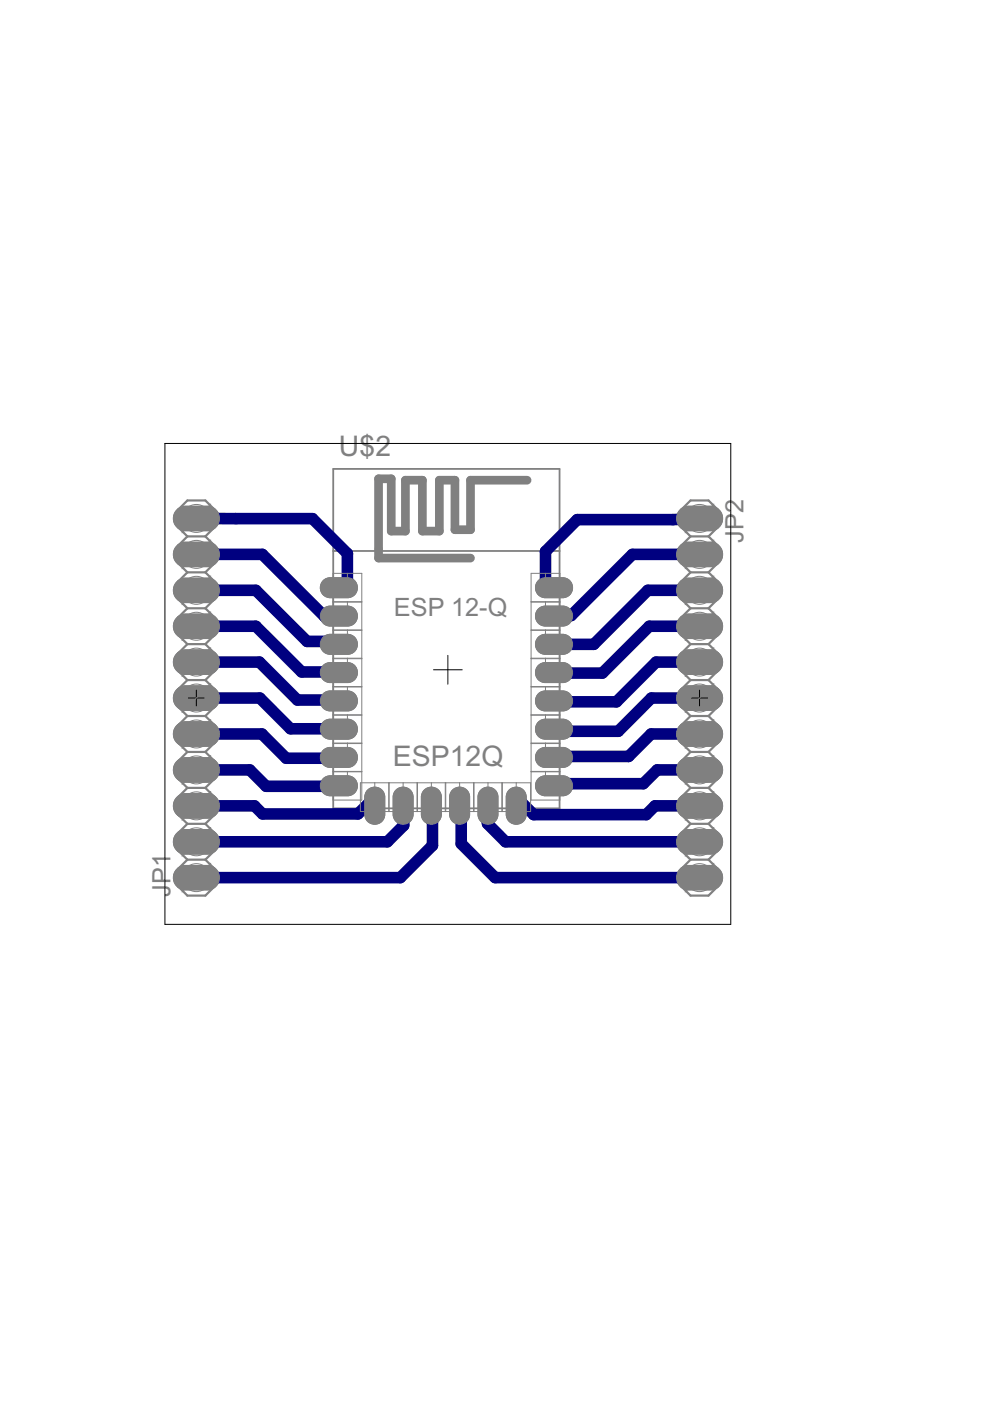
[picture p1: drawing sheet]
<svg xmlns="http://www.w3.org/2000/svg" width="210mm" height="297mm" viewBox="0 0 210 297" stroke-linecap="round" stroke-linejoin="round" font-family="sans-serif">
<defs><g id="words">
<g font-size="6.7" fill="#808080">
<text x="71.9" y="96.7">U$2</text>
<text x="83.3" y="162.5">ESP12Q</text>
</g>
<g font-size="6" fill="#808080">
<text x="157.6" y="115.1" transform="rotate(-90 157.6 115.1)">JP2</text>
<text x="83.5" y="130.6">ESP 12-Q</text>
<text x="36.1" y="190.1" transform="rotate(-90 36.1 190.1)">JP1</text>
</g>
</g></defs>
<path d="M70.7 99.4h47.9v72h-47.9zM70.7 116.8h47.9" fill="none" stroke="#808080" stroke-width=".38"/>
<g fill="#808080" stroke="#808080" stroke-width=".21">
<path d="M114 165.2a2.14 2.14 0 0 1 1.4-.7h4.1a2.13 2.13 0 0 1 1.9 2.1 2.13 2.13 0 0 1-1.9 2.1h-4.1a2.13 2.13 0 0 1-1.4-3.5z"/>
<path d="M114 159.2a2.14 2.14 0 0 1 1.4-.7h4.1a2.13 2.13 0 0 1 1.9 2.1 2.13 2.13 0 0 1-1.9 2.1h-4.1a2.13 2.13 0 0 1-1.4-3.5z"/>
<path d="M114 153.2a2.14 2.14 0 0 1 1.4-.7h4.1a2.13 2.13 0 0 1 1.9 2.1 2.13 2.13 0 0 1-1.9 2.1h-4.1a2.13 2.13 0 0 1-1.4-3.5z"/>
<path d="M114 147.3a2.14 2.14 0 0 1 1.4-.8h4.1a2.13 2.13 0 0 1 1.9 2.1 2.13 2.13 0 0 1-1.9 2.1h-4.1a2.13 2.13 0 0 1-1.4-3.4z"/>
<path d="M114 141.2a2.14 2.14 0 0 1 1.4-.7h4.1a2.13 2.13 0 0 1 1.9 2.1 2.13 2.13 0 0 1-1.9 2.1h-4.1a2.13 2.13 0 0 1-1.4-3.5z"/>
<path d="M114 135.3a2.14 2.14 0 0 1 1.4-.8h4.1a2.13 2.13 0 0 1 1.9 2.1 2.13 2.13 0 0 1-1.9 2.1h-4.1a2.13 2.13 0 0 1-1.4-3.4z"/>
<path d="M114 129.3a2.14 2.14 0 0 1 1.4-.8h4.1a2.13 2.13 0 0 1 1.9 2.1 2.13 2.13 0 0 1-1.9 2.1h-4.1a2.13 2.13 0 0 1-1.4-3.4z"/>
<path d="M114 123.3a2.14 2.14 0 0 1 1.4-.8h4.1a2.13 2.13 0 0 1 1.9 2.1 2.13 2.13 0 0 1-1.9 2.1h-4.1a2.13 2.13 0 0 1-1.4-3.4z"/>
<path d="M68.4 165.2a2.14 2.14 0 0 1 1.4-.7h4.1a2.13 2.13 0 0 1 1.9 2.1 2.13 2.13 0 0 1-1.9 2.1h-4.1a2.13 2.13 0 0 1-1.4-3.5z"/>
<path d="M68.4 159.2a2.14 2.14 0 0 1 1.4-.7h4.1a2.13 2.13 0 0 1 1.9 2.1 2.13 2.13 0 0 1-1.9 2.1h-4.1a2.13 2.13 0 0 1-1.4-3.5z"/>
<path d="M68.4 153.2a2.14 2.14 0 0 1 1.4-.7h4.1a2.13 2.13 0 0 1 1.9 2.1 2.13 2.13 0 0 1-1.9 2.1h-4.1a2.13 2.13 0 0 1-1.4-3.5z"/>
<path d="M68.4 147.3a2.14 2.14 0 0 1 1.4-.8h4.1a2.13 2.13 0 0 1 1.9 2.1 2.13 2.13 0 0 1-1.9 2.1h-4.1a2.13 2.13 0 0 1-1.4-3.4z"/>
<path d="M68.4 141.2a2.14 2.14 0 0 1 1.4-.7h4.1a2.13 2.13 0 0 1 1.9 2.1 2.13 2.13 0 0 1-1.9 2.1h-4.1a2.13 2.13 0 0 1-1.4-3.5z"/>
<path d="M68.4 135.3a2.14 2.14 0 0 1 1.4-.8h4.1a2.13 2.13 0 0 1 1.9 2.1 2.13 2.13 0 0 1-1.9 2.1h-4.1a2.13 2.13 0 0 1-1.4-3.4z"/>
<path d="M68.4 129.3a2.14 2.14 0 0 1 1.4-.8h4.1a2.13 2.13 0 0 1 1.9 2.1 2.13 2.13 0 0 1-1.9 2.1h-4.1a2.13 2.13 0 0 1-1.4-3.4z"/>
<path d="M68.4 123.3a2.14 2.14 0 0 1 1.4-.8h4.1a2.13 2.13 0 0 1 1.9 2.1 2.13 2.13 0 0 1-1.9 2.1h-4.1a2.13 2.13 0 0 1-1.4-3.4z"/>
<path d="M107.8 167.7a2.14 2.14 0 0 1 2.3-.7 2.14 2.14 0 0 1 1.5 1.8v4a2.13 2.13 0 0 1-2.1 2 2.13 2.13 0 0 1-2.2-2v-4z"/>
<path d="M101.8 167.7a2.14 2.14 0 0 1 2.3-.7 2.14 2.14 0 0 1 1.5 1.8v4a2.13 2.13 0 0 1-2.1 2 2.13 2.13 0 0 1-2.2-2v-4z"/>
<path d="M96.1 167.4a2.14 2.14 0 0 1 3.5 1.4v4a2.13 2.13 0 0 1-2.1 2 2.13 2.13 0 0 1-2.2-2v-4a2.14 2.14 0 0 1 .8-1.4z"/>
<path d="M89.8 167.7a2.14 2.14 0 0 1 2.3-.7 2.14 2.14 0 0 1 1.5 1.8v4a2.13 2.13 0 0 1-2.1 2 2.13 2.13 0 0 1-2.2-2v-4z"/>
<path d="M83.8 167.7a2.14 2.14 0 0 1 2.3-.7 2.14 2.14 0 0 1 1.5 1.8v4a2.13 2.13 0 0 1-2.1 2 2.13 2.13 0 0 1-2.1-2v-4z"/>
<path d="M77.8 167.7a2.14 2.14 0 0 1 2.3-.7 2.14 2.14 0 0 1 1.5 1.8v4a2.13 2.13 0 0 1-2.1 2 2.13 2.13 0 0 1-2.2-2v-4z"/>
<path d="M37.4 184.4l1-.7 .8-.2h4.9a2.6 2.6 0 0 1 2.4 2.6 2.6 2.6 0 0 1-2.4 2.6h-4.9a2.6 2.6 0 0 1-2.2-1.6 2.6 2.6 0 0 1 .4-2.7z"/>
<path d="M37.4 176.8l1-.7 .8-.2h4.9a2.6 2.6 0 0 1 2.4 2.6 2.6 2.6 0 0 1-2.4 2.6h-4.9a2.6 2.6 0 0 1-2.2-1.6 2.6 2.6 0 0 1 .4-2.7z"/>
<path d="M37.4 169.2l1-.7 .8-.2h4.9a2.6 2.6 0 0 1 2.4 2.6 2.6 2.6 0 0 1-2.4 2.6h-4.9a2.6 2.6 0 0 1-2.2-1.6 2.6 2.6 0 0 1 .4-2.7z"/>
<path d="M37.4 161.6l1-.8 .8-.1h4.9a2.6 2.6 0 0 1 2.4 2.5 2.6 2.6 0 0 1-2.4 2.6h-4.9a2.6 2.6 0 0 1-2.2-1.6 2.6 2.6 0 0 1 .4-2.6z"/>
<path d="M37.4 153.9l1-.7 .8-.2h4.9a2.6 2.6 0 0 1 2.4 2.6 2.6 2.6 0 0 1-2.4 2.6h-4.9a2.6 2.6 0 0 1-2.2-1.6 2.6 2.6 0 0 1 .4-2.7z"/>
<path d="M37.7 146l.7-.4 .8-.2h4.9a2.6 2.6 0 0 1 2.4 2.6 2.6 2.6 0 0 1-2.4 2.6h-4.9a2.6 2.6 0 0 1-2.3-1.8 2.6 2.6 0 0 1 .8-2.8z"/>
<path d="M37.7 138.4l.7-.4 .8-.2h4.9a2.6 2.6 0 0 1 2.4 2.6 2.6 2.6 0 0 1-2.4 2.6h-4.9a2.6 2.6 0 0 1-2.3-1.8 2.6 2.6 0 0 1 .8-2.8z"/>
<path d="M37.7 130.8l.7-.4 .8-.2h4.9a2.6 2.6 0 0 1 2.4 2.6 2.6 2.6 0 0 1-2.4 2.6h-4.9a2.6 2.6 0 0 1-2.3-1.8 2.6 2.6 0 0 1 .8-2.8z"/>
<path d="M37.4 123.5l1-.7 .8-.2h4.9a2.6 2.6 0 0 1 2.4 2.6 2.6 2.6 0 0 1-2.4 2.6h-4.9a2.6 2.6 0 0 1-2.2-1.6 2.6 2.6 0 0 1 .4-2.7z"/>
<path d="M37.4 115.9l1-.8 .8-.1h4.9a2.6 2.6 0 0 1 2.4 2.5 2.6 2.6 0 0 1-2.4 2.6h-4.9a2.6 2.6 0 0 1-2.2-1.5 2.6 2.6 0 0 1 .4-2.7z"/>
<path d="M37.4 108.2l1-.7 .8-.2h4.9a2.6 2.6 0 0 1 2.4 2.6 2.6 2.6 0 0 1-2.4 2.6h-4.9a2.6 2.6 0 0 1-2.2-1.6 2.6 2.6 0 0 1 .4-2.7z"/>
<path d="M144.1 108.2l.9-.7 .8-.2h5a2.6 2.6 0 0 1 2.4 2.6 2.6 2.6 0 0 1-2.4 2.6h-5a2.6 2.6 0 0 1-2.2-1.6 2.6 2.6 0 0 1 .5-2.7z"/>
<path d="M144.1 115.9l.9-.8 .8-.1h5a2.6 2.6 0 0 1 2.4 2.5 2.6 2.6 0 0 1-2.4 2.6h-5a2.6 2.6 0 0 1-2.2-1.5 2.6 2.6 0 0 1 .5-2.7z"/>
<path d="M144.1 123.5l.9-.7 .8-.2h5a2.6 2.6 0 0 1 2.4 2.6 2.6 2.6 0 0 1-2.4 2.6h-5a2.6 2.6 0 0 1-2.2-1.6 2.6 2.6 0 0 1 .5-2.7z"/>
<path d="M144.1 131.1l.9-.7 .8-.2h5a2.6 2.6 0 0 1 2.4 2.6 2.6 2.6 0 0 1-2.4 2.6h-5a2.6 2.6 0 0 1-2.2-1.6 2.6 2.6 0 0 1 .5-2.7z"/>
<path d="M144.1 138.7l.9-.7 .8-.2h5a2.6 2.6 0 0 1 2.4 2.6 2.6 2.6 0 0 1-2.4 2.6h-5a2.6 2.6 0 0 1-2.2-1.6 2.6 2.6 0 0 1 .5-2.7z"/>
<path d="M144.1 146.3l.9-.7 .8-.2h5a2.6 2.6 0 0 1 2.4 2.6 2.6 2.6 0 0 1-2.4 2.6h-5a2.6 2.6 0 0 1-2.2-1.6 2.6 2.6 0 0 1 .5-2.7z"/>
<path d="M144.1 153.9l.9-.7 .8-.2h5a2.6 2.6 0 0 1 2.4 2.6 2.6 2.6 0 0 1-2.4 2.6h-5a2.6 2.6 0 0 1-2.2-1.6 2.6 2.6 0 0 1 .5-2.7z"/>
<path d="M144.1 161.6l.9-.8 .8-.1h5a2.6 2.6 0 0 1 2.4 2.5 2.6 2.6 0 0 1-2.4 2.6h-5a2.6 2.6 0 0 1-2.2-1.6 2.6 2.6 0 0 1 .5-2.6z"/>
<path d="M144.1 169.2l.9-.7 .8-.2h5a2.6 2.6 0 0 1 2.4 2.6 2.6 2.6 0 0 1-2.4 2.6h-5a2.6 2.6 0 0 1-2.2-1.6 2.6 2.6 0 0 1 .5-2.7z"/>
<path d="M144.1 176.8l.9-.7 .8-.2h5a2.6 2.6 0 0 1 2.4 2.6 2.6 2.6 0 0 1-2.4 2.6h-5a2.6 2.6 0 0 1-2.2-1.6 2.6 2.6 0 0 1 .5-2.7z"/>
<path d="M144.1 184.4l.9-.7 .8-.2h5a2.6 2.6 0 0 1 2.4 2.6 2.6 2.6 0 0 1-2.4 2.6h-5a2.6 2.6 0 0 1-2.2-1.6 2.6 2.6 0 0 1 .5-2.7z"/>
</g>
<g fill="none" stroke="#000080" stroke-width="2.5">
<path d="M41.6 117.5h14l13.2 13.2 4.9-.1M41.6 109.9l24.7 .1 7.4 7.4v7.2M148.3 117.5h-14.2l-13 13-5.4 .1M148.3 109.9l-5.6 .3h-20.3l-6.7 6.7v7.7M41.6 132.8h12.7l9.7 9.7h9.5l.2 .1M41.6 125.2h12.7l10.8 10.8h8l.6 .6M148.3 132.8h-10.6l-10 9.9-12-.1M148.3 125.2h-10.9l-11.5 11.4h-10.2M41.6 155.6h13.9l5.2 5.2h12.8l.2-.2M41.6 148h13.5l6.5 6.5 12.1 .1M41.6 140.4h13.4l8.1 8h10.4l.2 .2M148.3 155.6h-10.3l-4.7 4.8h-17.4l-.2 .2"/>
<path d="M148.3 148h-10.2l-7 7h-15l-.4-.4M148.3 140.4h-9.2l-8.4 8.4h-14.9l-.1-.2M41.6 163.2h11.4l3.4 3.5 17.3-.1M79.5 169l-3.6 3.6h-20.2l-1.7-1.7h-12.4M85.5 169l.1 .1v5.9l-3.5 3.5h-40.5M91.5 169l.2 .2v10.1l-6.8 6.8h-43.3M97.5 169l.3 .3v9.6l7.2 7.2h43.3M103.5 169l-.1 5.6 3.8 3.9h41.1M109.5 169l3.7 3.7h23.8l1.9-1.8h9.4M148.3 163.2h-9l-2.9 3h-17.1l-.3 .3h-3.2l-.1 .1"/>
</g>
<path d="M115.7 166.6h3.6" fill="none" stroke="#008000" stroke-width="3.6"/>
<circle cx="115.7" cy="166.6" r="1.06" fill="#fff" stroke="#000" stroke-width=".21"/>
<path d="M115.7 160.6h3.6" fill="none" stroke="#008000" stroke-width="3.6"/>
<circle cx="115.7" cy="160.6" r="1.06" fill="#fff" stroke="#000" stroke-width=".21"/>
<path d="M115.7 154.6h3.6" fill="none" stroke="#008000" stroke-width="3.6"/>
<circle cx="115.7" cy="154.6" r="1.06" fill="#fff" stroke="#000" stroke-width=".21"/>
<path d="M115.7 148.6h3.6" fill="none" stroke="#008000" stroke-width="3.6"/>
<circle cx="115.7" cy="148.6" r="1.06" fill="#fff" stroke="#000" stroke-width=".21"/>
<path d="M115.7 142.6h3.6" fill="none" stroke="#008000" stroke-width="3.6"/>
<circle cx="115.7" cy="142.6" r="1.06" fill="#fff" stroke="#000" stroke-width=".21"/>
<path d="M115.7 136.6h3.6" fill="none" stroke="#008000" stroke-width="3.6"/>
<circle cx="115.7" cy="136.6" r="1.06" fill="#fff" stroke="#000" stroke-width=".21"/>
<path d="M115.7 130.6h3.6" fill="none" stroke="#008000" stroke-width="3.6"/>
<circle cx="115.7" cy="130.6" r="1.06" fill="#fff" stroke="#000" stroke-width=".21"/>
<path d="M115.7 124.6h3.6" fill="none" stroke="#008000" stroke-width="3.6"/>
<circle cx="115.7" cy="124.6" r="1.06" fill="#fff" stroke="#000" stroke-width=".21"/>
<path d="M70 166.6h3.7" fill="none" stroke="#008000" stroke-width="3.6"/>
<circle cx="73.7" cy="166.6" r="1.06" fill="#fff" stroke="#000" stroke-width=".21"/>
<path d="M70 160.6h3.7" fill="none" stroke="#008000" stroke-width="3.6"/>
<circle cx="73.7" cy="160.6" r="1.06" fill="#fff" stroke="#000" stroke-width=".21"/>
<path d="M70 154.6h3.7" fill="none" stroke="#008000" stroke-width="3.6"/>
<circle cx="73.7" cy="154.6" r="1.06" fill="#fff" stroke="#000" stroke-width=".21"/>
<path d="M70 148.6h3.7" fill="none" stroke="#008000" stroke-width="3.6"/>
<circle cx="73.7" cy="148.6" r="1.06" fill="#fff" stroke="#000" stroke-width=".21"/>
<path d="M70 142.6h3.7" fill="none" stroke="#008000" stroke-width="3.6"/>
<circle cx="73.7" cy="142.6" r="1.06" fill="#fff" stroke="#000" stroke-width=".21"/>
<path d="M70 136.6h3.7" fill="none" stroke="#008000" stroke-width="3.6"/>
<circle cx="73.7" cy="136.6" r="1.06" fill="#fff" stroke="#000" stroke-width=".21"/>
<path d="M70 130.6h3.7" fill="none" stroke="#008000" stroke-width="3.6"/>
<circle cx="73.7" cy="130.6" r="1.06" fill="#fff" stroke="#000" stroke-width=".21"/>
<path d="M70 124.6h3.7" fill="none" stroke="#008000" stroke-width="3.6"/>
<circle cx="73.7" cy="124.6" r="1.06" fill="#fff" stroke="#000" stroke-width=".21"/>
<path d="M109.5 169v3.6" fill="none" stroke="#008000" stroke-width="3.6"/>
<circle cx="109.5" cy="169" r="1.06" fill="#fff" stroke="#000" stroke-width=".21"/>
<path d="M103.5 169v3.6" fill="none" stroke="#008000" stroke-width="3.6"/>
<circle cx="103.5" cy="169" r="1.06" fill="#fff" stroke="#000" stroke-width=".21"/>
<path d="M97.5 169v3.6" fill="none" stroke="#008000" stroke-width="3.6"/>
<circle cx="97.5" cy="169" r="1.06" fill="#fff" stroke="#000" stroke-width=".21"/>
<path d="M91.5 169v3.6" fill="none" stroke="#008000" stroke-width="3.6"/>
<circle cx="91.5" cy="169" r="1.06" fill="#fff" stroke="#000" stroke-width=".21"/>
<path d="M85.5 169v3.6" fill="none" stroke="#008000" stroke-width="3.6"/>
<circle cx="85.5" cy="169" r="1.06" fill="#fff" stroke="#000" stroke-width=".21"/>
<path d="M79.5 169v3.6" fill="none" stroke="#008000" stroke-width="3.6"/>
<circle cx="79.5" cy="169" r="1.06" fill="#fff" stroke="#000" stroke-width=".21"/>
<path d="M39.3 186.1h4.6" fill="none" stroke="#008000" stroke-width="4.6"/>
<circle cx="41.6" cy="186.1" r="1.52" fill="#fff" stroke="#000" stroke-width=".21"/>
<path d="M39.3 178.5h4.6" fill="none" stroke="#008000" stroke-width="4.6"/>
<circle cx="41.6" cy="178.5" r="1.52" fill="#fff" stroke="#000" stroke-width=".21"/>
<path d="M39.3 170.9h4.6" fill="none" stroke="#008000" stroke-width="4.6"/>
<circle cx="41.6" cy="170.9" r="1.52" fill="#fff" stroke="#000" stroke-width=".21"/>
<path d="M39.3 163.2h4.6" fill="none" stroke="#008000" stroke-width="4.6"/>
<circle cx="41.6" cy="163.2" r="1.52" fill="#fff" stroke="#000" stroke-width=".21"/>
<path d="M39.3 155.6h4.6" fill="none" stroke="#008000" stroke-width="4.6"/>
<circle cx="41.6" cy="155.6" r="1.52" fill="#fff" stroke="#000" stroke-width=".21"/>
<path d="M39.3 148h4.6" fill="none" stroke="#008000" stroke-width="4.6"/>
<circle cx="41.6" cy="148" r="1.52" fill="#fff" stroke="#000" stroke-width=".21"/>
<path d="M39.3 140.4h4.6" fill="none" stroke="#008000" stroke-width="4.6"/>
<circle cx="41.6" cy="140.4" r="1.52" fill="#fff" stroke="#000" stroke-width=".21"/>
<path d="M39.3 132.8h4.6" fill="none" stroke="#008000" stroke-width="4.6"/>
<circle cx="41.6" cy="132.8" r="1.52" fill="#fff" stroke="#000" stroke-width=".21"/>
<path d="M39.3 125.2h4.6" fill="none" stroke="#008000" stroke-width="4.6"/>
<circle cx="41.6" cy="125.2" r="1.52" fill="#fff" stroke="#000" stroke-width=".21"/>
<path d="M39.3 117.5h4.6" fill="none" stroke="#008000" stroke-width="4.6"/>
<circle cx="41.6" cy="117.5" r="1.52" fill="#fff" stroke="#000" stroke-width=".21"/>
<path d="M39.3 109.9h4.6" fill="none" stroke="#008000" stroke-width="4.6"/>
<circle cx="41.6" cy="109.9" r="1.52" fill="#fff" stroke="#000" stroke-width=".21"/>
<path d="M146 109.9h4.6" fill="none" stroke="#008000" stroke-width="4.6"/>
<circle cx="148.3" cy="109.9" r="1.52" fill="#fff" stroke="#000" stroke-width=".21"/>
<path d="M146 117.5h4.6" fill="none" stroke="#008000" stroke-width="4.6"/>
<circle cx="148.3" cy="117.5" r="1.52" fill="#fff" stroke="#000" stroke-width=".21"/>
<path d="M146 125.2h4.6" fill="none" stroke="#008000" stroke-width="4.6"/>
<circle cx="148.3" cy="125.2" r="1.52" fill="#fff" stroke="#000" stroke-width=".21"/>
<path d="M146 132.8h4.6" fill="none" stroke="#008000" stroke-width="4.6"/>
<circle cx="148.3" cy="132.8" r="1.52" fill="#fff" stroke="#000" stroke-width=".21"/>
<path d="M146 140.4h4.6" fill="none" stroke="#008000" stroke-width="4.6"/>
<circle cx="148.3" cy="140.4" r="1.52" fill="#fff" stroke="#000" stroke-width=".21"/>
<path d="M146 148h4.6" fill="none" stroke="#008000" stroke-width="4.6"/>
<circle cx="148.3" cy="148" r="1.52" fill="#fff" stroke="#000" stroke-width=".21"/>
<path d="M146 155.6h4.6" fill="none" stroke="#008000" stroke-width="4.6"/>
<circle cx="148.3" cy="155.6" r="1.52" fill="#fff" stroke="#000" stroke-width=".21"/>
<path d="M146 163.2h4.6" fill="none" stroke="#008000" stroke-width="4.6"/>
<circle cx="148.3" cy="163.2" r="1.52" fill="#fff" stroke="#000" stroke-width=".21"/>
<path d="M146 170.9h4.6" fill="none" stroke="#008000" stroke-width="4.6"/>
<circle cx="148.3" cy="170.9" r="1.52" fill="#fff" stroke="#000" stroke-width=".21"/>
<path d="M146 178.5h4.6" fill="none" stroke="#008000" stroke-width="4.6"/>
<circle cx="148.3" cy="178.5" r="1.52" fill="#fff" stroke="#000" stroke-width=".21"/>
<path d="M146 186.1h4.6" fill="none" stroke="#008000" stroke-width="4.6"/>
<circle cx="148.3" cy="186.1" r="1.52" fill="#fff" stroke="#000" stroke-width=".21"/>
<path d="M115.7 166.6h3.6" fill="none" stroke="#008000" stroke-width="3.6"/>
<circle cx="115.7" cy="166.6" r="1.06" fill="#fff" stroke="#000" stroke-width=".21"/>
<path d="M115.7 160.6h3.6" fill="none" stroke="#008000" stroke-width="3.6"/>
<circle cx="115.7" cy="160.6" r="1.06" fill="#fff" stroke="#000" stroke-width=".21"/>
<path d="M115.7 154.6h3.6" fill="none" stroke="#008000" stroke-width="3.6"/>
<circle cx="115.7" cy="154.6" r="1.06" fill="#fff" stroke="#000" stroke-width=".21"/>
<path d="M115.7 148.6h3.6" fill="none" stroke="#008000" stroke-width="3.6"/>
<circle cx="115.7" cy="148.6" r="1.06" fill="#fff" stroke="#000" stroke-width=".21"/>
<path d="M115.7 142.6h3.6" fill="none" stroke="#008000" stroke-width="3.6"/>
<circle cx="115.7" cy="142.6" r="1.06" fill="#fff" stroke="#000" stroke-width=".21"/>
<path d="M115.7 136.6h3.6" fill="none" stroke="#008000" stroke-width="3.6"/>
<circle cx="115.7" cy="136.6" r="1.06" fill="#fff" stroke="#000" stroke-width=".21"/>
<path d="M115.7 130.6h3.6" fill="none" stroke="#008000" stroke-width="3.6"/>
<circle cx="115.7" cy="130.6" r="1.06" fill="#fff" stroke="#000" stroke-width=".21"/>
<path d="M115.7 124.6h3.6" fill="none" stroke="#008000" stroke-width="3.6"/>
<circle cx="115.7" cy="124.6" r="1.06" fill="#fff" stroke="#000" stroke-width=".21"/>
<path d="M70 166.6h3.7" fill="none" stroke="#008000" stroke-width="3.6"/>
<circle cx="73.7" cy="166.6" r="1.06" fill="#fff" stroke="#000" stroke-width=".21"/>
<path d="M70 160.6h3.7" fill="none" stroke="#008000" stroke-width="3.6"/>
<circle cx="73.7" cy="160.6" r="1.06" fill="#fff" stroke="#000" stroke-width=".21"/>
<path d="M70 154.6h3.7" fill="none" stroke="#008000" stroke-width="3.6"/>
<circle cx="73.7" cy="154.6" r="1.06" fill="#fff" stroke="#000" stroke-width=".21"/>
<path d="M70 148.6h3.7" fill="none" stroke="#008000" stroke-width="3.6"/>
<circle cx="73.7" cy="148.6" r="1.06" fill="#fff" stroke="#000" stroke-width=".21"/>
<path d="M70 142.6h3.7" fill="none" stroke="#008000" stroke-width="3.6"/>
<circle cx="73.7" cy="142.6" r="1.06" fill="#fff" stroke="#000" stroke-width=".21"/>
<path d="M70 136.6h3.7" fill="none" stroke="#008000" stroke-width="3.6"/>
<circle cx="73.7" cy="136.6" r="1.06" fill="#fff" stroke="#000" stroke-width=".21"/>
<path d="M70 130.6h3.7" fill="none" stroke="#008000" stroke-width="3.6"/>
<circle cx="73.7" cy="130.6" r="1.06" fill="#fff" stroke="#000" stroke-width=".21"/>
<path d="M70 124.6h3.7" fill="none" stroke="#008000" stroke-width="3.6"/>
<circle cx="73.7" cy="124.6" r="1.06" fill="#fff" stroke="#000" stroke-width=".21"/>
<path d="M109.5 169v3.6" fill="none" stroke="#008000" stroke-width="3.6"/>
<circle cx="109.5" cy="169" r="1.06" fill="#fff" stroke="#000" stroke-width=".21"/>
<path d="M103.5 169v3.6" fill="none" stroke="#008000" stroke-width="3.6"/>
<circle cx="103.5" cy="169" r="1.06" fill="#fff" stroke="#000" stroke-width=".21"/>
<path d="M97.5 169v3.6" fill="none" stroke="#008000" stroke-width="3.6"/>
<circle cx="97.5" cy="169" r="1.06" fill="#fff" stroke="#000" stroke-width=".21"/>
<path d="M91.5 169v3.6" fill="none" stroke="#008000" stroke-width="3.6"/>
<circle cx="91.5" cy="169" r="1.06" fill="#fff" stroke="#000" stroke-width=".21"/>
<path d="M85.5 169v3.6" fill="none" stroke="#008000" stroke-width="3.6"/>
<circle cx="85.5" cy="169" r="1.06" fill="#fff" stroke="#000" stroke-width=".21"/>
<path d="M79.5 169v3.6" fill="none" stroke="#008000" stroke-width="3.6"/>
<circle cx="79.5" cy="169" r="1.06" fill="#fff" stroke="#000" stroke-width=".21"/>
<path d="M39.3 186.1h4.6" fill="none" stroke="#008000" stroke-width="4.6"/>
<circle cx="41.6" cy="186.1" r="1.52" fill="#fff" stroke="#000" stroke-width=".21"/>
<path d="M39.3 178.5h4.6" fill="none" stroke="#008000" stroke-width="4.6"/>
<circle cx="41.6" cy="178.5" r="1.52" fill="#fff" stroke="#000" stroke-width=".21"/>
<path d="M39.3 170.9h4.6" fill="none" stroke="#008000" stroke-width="4.6"/>
<circle cx="41.6" cy="170.9" r="1.52" fill="#fff" stroke="#000" stroke-width=".21"/>
<path d="M39.3 163.2h4.6" fill="none" stroke="#008000" stroke-width="4.6"/>
<circle cx="41.6" cy="163.2" r="1.52" fill="#fff" stroke="#000" stroke-width=".21"/>
<path d="M39.3 155.6h4.6" fill="none" stroke="#008000" stroke-width="4.6"/>
<circle cx="41.6" cy="155.6" r="1.52" fill="#fff" stroke="#000" stroke-width=".21"/>
<path d="M39.3 148h4.6" fill="none" stroke="#008000" stroke-width="4.6"/>
<circle cx="41.6" cy="148" r="1.52" fill="#fff" stroke="#000" stroke-width=".21"/>
<path d="M39.3 140.4h4.6" fill="none" stroke="#008000" stroke-width="4.6"/>
<circle cx="41.6" cy="140.4" r="1.52" fill="#fff" stroke="#000" stroke-width=".21"/>
<path d="M39.3 132.8h4.6" fill="none" stroke="#008000" stroke-width="4.6"/>
<circle cx="41.6" cy="132.8" r="1.52" fill="#fff" stroke="#000" stroke-width=".21"/>
<path d="M39.3 125.2h4.6" fill="none" stroke="#008000" stroke-width="4.6"/>
<circle cx="41.6" cy="125.2" r="1.52" fill="#fff" stroke="#000" stroke-width=".21"/>
<path d="M39.3 117.5h4.6" fill="none" stroke="#008000" stroke-width="4.6"/>
<circle cx="41.6" cy="117.5" r="1.52" fill="#fff" stroke="#000" stroke-width=".21"/>
<path d="M39.3 109.9h4.6" fill="none" stroke="#008000" stroke-width="4.6"/>
<circle cx="41.6" cy="109.9" r="1.52" fill="#fff" stroke="#000" stroke-width=".21"/>
<path d="M146 109.9h4.6" fill="none" stroke="#008000" stroke-width="4.6"/>
<circle cx="148.3" cy="109.9" r="1.52" fill="#fff" stroke="#000" stroke-width=".21"/>
<path d="M146 117.5h4.6" fill="none" stroke="#008000" stroke-width="4.6"/>
<circle cx="148.3" cy="117.5" r="1.52" fill="#fff" stroke="#000" stroke-width=".21"/>
<path d="M146 125.2h4.6" fill="none" stroke="#008000" stroke-width="4.6"/>
<circle cx="148.3" cy="125.2" r="1.52" fill="#fff" stroke="#000" stroke-width=".21"/>
<path d="M146 132.8h4.6" fill="none" stroke="#008000" stroke-width="4.6"/>
<circle cx="148.3" cy="132.8" r="1.52" fill="#fff" stroke="#000" stroke-width=".21"/>
<path d="M146 140.4h4.6" fill="none" stroke="#008000" stroke-width="4.6"/>
<circle cx="148.3" cy="140.4" r="1.52" fill="#fff" stroke="#000" stroke-width=".21"/>
<path d="M146 148h4.6" fill="none" stroke="#008000" stroke-width="4.6"/>
<circle cx="148.3" cy="148" r="1.52" fill="#fff" stroke="#000" stroke-width=".21"/>
<path d="M146 155.6h4.6" fill="none" stroke="#008000" stroke-width="4.6"/>
<circle cx="148.3" cy="155.6" r="1.52" fill="#fff" stroke="#000" stroke-width=".21"/>
<path d="M146 163.2h4.6" fill="none" stroke="#008000" stroke-width="4.6"/>
<circle cx="148.3" cy="163.2" r="1.52" fill="#fff" stroke="#000" stroke-width=".21"/>
<path d="M146 170.9h4.6" fill="none" stroke="#008000" stroke-width="4.6"/>
<circle cx="148.3" cy="170.9" r="1.52" fill="#fff" stroke="#000" stroke-width=".21"/>
<path d="M146 178.5h4.6" fill="none" stroke="#008000" stroke-width="4.6"/>
<circle cx="148.3" cy="178.5" r="1.52" fill="#fff" stroke="#000" stroke-width=".21"/>
<path d="M146 186.1h4.6" fill="none" stroke="#008000" stroke-width="4.6"/>
<circle cx="148.3" cy="186.1" r="1.52" fill="#fff" stroke="#000" stroke-width=".21"/>
<g fill="#808080" stroke="#808080" stroke-width=".21">
<path d="M114 165.2a2.14 2.14 0 0 1 1.4-.7h4.1a2.13 2.13 0 0 1 1.9 2.1 2.13 2.13 0 0 1-1.9 2.1h-4.1a2.13 2.13 0 0 1-1.4-3.5z"/>
<path d="M114 159.2a2.14 2.14 0 0 1 1.4-.7h4.1a2.13 2.13 0 0 1 1.9 2.1 2.13 2.13 0 0 1-1.9 2.1h-4.1a2.13 2.13 0 0 1-1.4-3.5z"/>
<path d="M114 153.2a2.14 2.14 0 0 1 1.4-.7h4.1a2.13 2.13 0 0 1 1.9 2.1 2.13 2.13 0 0 1-1.9 2.1h-4.1a2.13 2.13 0 0 1-1.4-3.5z"/>
<path d="M114 147.3a2.14 2.14 0 0 1 1.4-.8h4.1a2.13 2.13 0 0 1 1.9 2.1 2.13 2.13 0 0 1-1.9 2.1h-4.1a2.13 2.13 0 0 1-1.4-3.4z"/>
<path d="M114 141.2a2.14 2.14 0 0 1 1.4-.7h4.1a2.13 2.13 0 0 1 1.9 2.1 2.13 2.13 0 0 1-1.9 2.1h-4.1a2.13 2.13 0 0 1-1.4-3.5z"/>
<path d="M114 135.3a2.14 2.14 0 0 1 1.4-.8h4.1a2.13 2.13 0 0 1 1.9 2.1 2.13 2.13 0 0 1-1.9 2.1h-4.1a2.13 2.13 0 0 1-1.4-3.4z"/>
<path d="M114 129.3a2.14 2.14 0 0 1 1.4-.8h4.1a2.13 2.13 0 0 1 1.9 2.1 2.13 2.13 0 0 1-1.9 2.1h-4.1a2.13 2.13 0 0 1-1.4-3.4z"/>
<path d="M114 123.3a2.14 2.14 0 0 1 1.4-.8h4.1a2.13 2.13 0 0 1 1.9 2.1 2.13 2.13 0 0 1-1.9 2.1h-4.1a2.13 2.13 0 0 1-1.4-3.4z"/>
<path d="M68.4 165.2a2.14 2.14 0 0 1 1.4-.7h4.1a2.13 2.13 0 0 1 1.9 2.1 2.13 2.13 0 0 1-1.9 2.1h-4.1a2.13 2.13 0 0 1-1.4-3.5z"/>
<path d="M68.4 159.2a2.14 2.14 0 0 1 1.4-.7h4.1a2.13 2.13 0 0 1 1.9 2.1 2.13 2.13 0 0 1-1.9 2.1h-4.1a2.13 2.13 0 0 1-1.4-3.5z"/>
<path d="M68.4 153.2a2.14 2.14 0 0 1 1.4-.7h4.1a2.13 2.13 0 0 1 1.9 2.1 2.13 2.13 0 0 1-1.9 2.1h-4.1a2.13 2.13 0 0 1-1.4-3.5z"/>
<path d="M68.4 147.3a2.14 2.14 0 0 1 1.4-.8h4.1a2.13 2.13 0 0 1 1.9 2.1 2.13 2.13 0 0 1-1.9 2.1h-4.1a2.13 2.13 0 0 1-1.4-3.4z"/>
<path d="M68.4 141.2a2.14 2.14 0 0 1 1.4-.7h4.1a2.13 2.13 0 0 1 1.9 2.1 2.13 2.13 0 0 1-1.9 2.1h-4.1a2.13 2.13 0 0 1-1.4-3.5z"/>
<path d="M68.4 135.3a2.14 2.14 0 0 1 1.4-.8h4.1a2.13 2.13 0 0 1 1.9 2.1 2.13 2.13 0 0 1-1.9 2.1h-4.1a2.13 2.13 0 0 1-1.4-3.4z"/>
<path d="M68.4 129.3a2.14 2.14 0 0 1 1.4-.8h4.1a2.13 2.13 0 0 1 1.9 2.1 2.13 2.13 0 0 1-1.9 2.1h-4.1a2.13 2.13 0 0 1-1.4-3.4z"/>
<path d="M68.4 123.3a2.14 2.14 0 0 1 1.4-.8h4.1a2.13 2.13 0 0 1 1.9 2.1 2.13 2.13 0 0 1-1.9 2.1h-4.1a2.13 2.13 0 0 1-1.4-3.4z"/>
<path d="M107.8 167.7a2.14 2.14 0 0 1 2.3-.7 2.14 2.14 0 0 1 1.5 1.8v4a2.13 2.13 0 0 1-2.1 2 2.13 2.13 0 0 1-2.2-2v-4z"/>
<path d="M101.8 167.7a2.14 2.14 0 0 1 2.3-.7 2.14 2.14 0 0 1 1.5 1.8v4a2.13 2.13 0 0 1-2.1 2 2.13 2.13 0 0 1-2.2-2v-4z"/>
<path d="M96.1 167.4a2.14 2.14 0 0 1 3.5 1.4v4a2.13 2.13 0 0 1-2.1 2 2.13 2.13 0 0 1-2.2-2v-4a2.14 2.14 0 0 1 .8-1.4z"/>
<path d="M89.8 167.7a2.14 2.14 0 0 1 2.3-.7 2.14 2.14 0 0 1 1.5 1.8v4a2.13 2.13 0 0 1-2.1 2 2.13 2.13 0 0 1-2.2-2v-4z"/>
<path d="M83.8 167.7a2.14 2.14 0 0 1 2.3-.7 2.14 2.14 0 0 1 1.5 1.8v4a2.13 2.13 0 0 1-2.1 2 2.13 2.13 0 0 1-2.1-2v-4z"/>
<path d="M77.8 167.7a2.14 2.14 0 0 1 2.3-.7 2.14 2.14 0 0 1 1.5 1.8v4a2.13 2.13 0 0 1-2.1 2 2.13 2.13 0 0 1-2.2-2v-4z"/>
<path d="M37.4 184.4l1-.7 .8-.2h4.9a2.6 2.6 0 0 1 2.4 2.6 2.6 2.6 0 0 1-2.4 2.6h-4.9a2.6 2.6 0 0 1-2.2-1.6 2.6 2.6 0 0 1 .4-2.7z"/>
<path d="M37.4 176.8l1-.7 .8-.2h4.9a2.6 2.6 0 0 1 2.4 2.6 2.6 2.6 0 0 1-2.4 2.6h-4.9a2.6 2.6 0 0 1-2.2-1.6 2.6 2.6 0 0 1 .4-2.7z"/>
<path d="M37.4 169.2l1-.7 .8-.2h4.9a2.6 2.6 0 0 1 2.4 2.6 2.6 2.6 0 0 1-2.4 2.6h-4.9a2.6 2.6 0 0 1-2.2-1.6 2.6 2.6 0 0 1 .4-2.7z"/>
<path d="M37.4 161.6l1-.8 .8-.1h4.9a2.6 2.6 0 0 1 2.4 2.5 2.6 2.6 0 0 1-2.4 2.6h-4.9a2.6 2.6 0 0 1-2.2-1.6 2.6 2.6 0 0 1 .4-2.6z"/>
<path d="M37.4 153.9l1-.7 .8-.2h4.9a2.6 2.6 0 0 1 2.4 2.6 2.6 2.6 0 0 1-2.4 2.6h-4.9a2.6 2.6 0 0 1-2.2-1.6 2.6 2.6 0 0 1 .4-2.7z"/>
<path d="M37.7 146l.7-.4 .8-.2h4.9a2.6 2.6 0 0 1 2.4 2.6 2.6 2.6 0 0 1-2.4 2.6h-4.9a2.6 2.6 0 0 1-2.3-1.8 2.6 2.6 0 0 1 .8-2.8z"/>
<path d="M37.7 138.4l.7-.4 .8-.2h4.9a2.6 2.6 0 0 1 2.4 2.6 2.6 2.6 0 0 1-2.4 2.6h-4.9a2.6 2.6 0 0 1-2.3-1.8 2.6 2.6 0 0 1 .8-2.8z"/>
<path d="M37.7 130.8l.7-.4 .8-.2h4.9a2.6 2.6 0 0 1 2.4 2.6 2.6 2.6 0 0 1-2.4 2.6h-4.9a2.6 2.6 0 0 1-2.3-1.8 2.6 2.6 0 0 1 .8-2.8z"/>
<path d="M37.4 123.5l1-.7 .8-.2h4.9a2.6 2.6 0 0 1 2.4 2.6 2.6 2.6 0 0 1-2.4 2.6h-4.9a2.6 2.6 0 0 1-2.2-1.6 2.6 2.6 0 0 1 .4-2.7z"/>
<path d="M37.4 115.9l1-.8 .8-.1h4.9a2.6 2.6 0 0 1 2.4 2.5 2.6 2.6 0 0 1-2.4 2.6h-4.9a2.6 2.6 0 0 1-2.2-1.5 2.6 2.6 0 0 1 .4-2.7z"/>
<path d="M37.4 108.2l1-.7 .8-.2h4.9a2.6 2.6 0 0 1 2.4 2.6 2.6 2.6 0 0 1-2.4 2.6h-4.9a2.6 2.6 0 0 1-2.2-1.6 2.6 2.6 0 0 1 .4-2.7z"/>
<path d="M144.1 108.2l.9-.7 .8-.2h5a2.6 2.6 0 0 1 2.4 2.6 2.6 2.6 0 0 1-2.4 2.6h-5a2.6 2.6 0 0 1-2.2-1.6 2.6 2.6 0 0 1 .5-2.7z"/>
<path d="M144.1 115.9l.9-.8 .8-.1h5a2.6 2.6 0 0 1 2.4 2.5 2.6 2.6 0 0 1-2.4 2.6h-5a2.6 2.6 0 0 1-2.2-1.5 2.6 2.6 0 0 1 .5-2.7z"/>
<path d="M144.1 123.5l.9-.7 .8-.2h5a2.6 2.6 0 0 1 2.4 2.6 2.6 2.6 0 0 1-2.4 2.6h-5a2.6 2.6 0 0 1-2.2-1.6 2.6 2.6 0 0 1 .5-2.7z"/>
<path d="M144.1 131.1l.9-.7 .8-.2h5a2.6 2.6 0 0 1 2.4 2.6 2.6 2.6 0 0 1-2.4 2.6h-5a2.6 2.6 0 0 1-2.2-1.6 2.6 2.6 0 0 1 .5-2.7z"/>
<path d="M144.1 138.7l.9-.7 .8-.2h5a2.6 2.6 0 0 1 2.4 2.6 2.6 2.6 0 0 1-2.4 2.6h-5a2.6 2.6 0 0 1-2.2-1.6 2.6 2.6 0 0 1 .5-2.7z"/>
<path d="M144.1 146.3l.9-.7 .8-.2h5a2.6 2.6 0 0 1 2.4 2.6 2.6 2.6 0 0 1-2.4 2.6h-5a2.6 2.6 0 0 1-2.2-1.6 2.6 2.6 0 0 1 .5-2.7z"/>
<path d="M144.1 153.9l.9-.7 .8-.2h5a2.6 2.6 0 0 1 2.4 2.6 2.6 2.6 0 0 1-2.4 2.6h-5a2.6 2.6 0 0 1-2.2-1.6 2.6 2.6 0 0 1 .5-2.7z"/>
<path d="M144.1 161.6l.9-.8 .8-.1h5a2.6 2.6 0 0 1 2.4 2.5 2.6 2.6 0 0 1-2.4 2.6h-5a2.6 2.6 0 0 1-2.2-1.6 2.6 2.6 0 0 1 .5-2.6z"/>
<path d="M144.1 169.2l.9-.7 .8-.2h5a2.6 2.6 0 0 1 2.4 2.6 2.6 2.6 0 0 1-2.4 2.6h-5a2.6 2.6 0 0 1-2.2-1.6 2.6 2.6 0 0 1 .5-2.7z"/>
<path d="M144.1 176.8l.9-.7 .8-.2h5a2.6 2.6 0 0 1 2.4 2.6 2.6 2.6 0 0 1-2.4 2.6h-5a2.6 2.6 0 0 1-2.2-1.6 2.6 2.6 0 0 1 .5-2.7z"/>
<path d="M144.1 184.4l.9-.7 .8-.2h5a2.6 2.6 0 0 1 2.4 2.6 2.6 2.6 0 0 1-2.4 2.6h-5a2.6 2.6 0 0 1-2.2-1.6 2.6 2.6 0 0 1 .5-2.7z"/>
<path d="M40.9 116.8h1.5v1.5h-1.5z"/>
<path d="M40.9 124.4h1.5v1.5h-1.5z"/>
<path d="M40.9 132h1.5v1.5h-1.5z"/>
<path d="M40.9 139.6h1.5v1.5h-1.5z"/>
<path d="M40.9 147.2h1.5v1.6h-1.5z"/>
<path d="M40.9 154.9h1.5v1.5h-1.5z"/>
<path d="M40.9 162.5h1.5v1.5h-1.5z"/>
<path d="M40.9 170.1h1.5v1.5h-1.5z"/>
<path d="M40.9 177.7h1.5v1.5h-1.5z"/>
<path d="M40.9 185.3h1.5v1.5h-1.5z"/>
<path d="M40.9 109.2h1.5v1.5h-1.5z"/>
<path d="M147.6 177.7h1.5v1.5h-1.5z"/>
<path d="M147.6 170.1h1.5v1.5h-1.5z"/>
<path d="M147.6 162.5h1.5v1.5h-1.5z"/>
<path d="M147.6 154.9h1.5v1.5h-1.5z"/>
<path d="M147.6 147.2h1.5v1.6h-1.5z"/>
<path d="M147.6 139.6h1.5v1.5h-1.5z"/>
<path d="M147.6 132h1.5v1.5h-1.5z"/>
<path d="M147.6 124.4h1.5v1.5h-1.5z"/>
<path d="M147.6 116.8h1.5v1.5h-1.5z"/>
<path d="M147.6 109.2h1.5v1.5h-1.5z"/>
<path d="M147.6 185.3h1.5v1.5h-1.5z"/>
</g>
<path d="M80.3 116.5v1.8h19.5M111.8 101.8h-12v10.5h-3.3v-10.5h-3.3v10.8h-3.6v-10.8h-3.6v10.8h-3v-11.1h-2.7v14.7" fill="none" stroke="#808080" stroke-width="1.8"/>
<g fill="none" stroke="#808080" stroke-width=".47">
<path d="M39.7 113.7l-1.9-1.9v-3.8l1.9-1.9h3.8l1.9 1.9v3.8l-1.9 1.9M39.7 113.7l-1.9 1.9v3.8l1.9 1.9M39.7 113.7h3.8M43.5 113.7l1.9 1.9v3.8l-1.9 1.9M146.4 113.7h3.8M146.4 113.7l-1.9-1.9v-3.8l1.9-1.9h3.8l1.9 1.9v3.8l-1.9 1.9M146.4 113.7l-1.9 1.9v3.8l1.9 1.9M150.2 113.7l1.9 1.9v3.8l-1.9 1.9M39.7 121.3l-1.9 2v3.8l1.9 1.9M39.7 129l-1.9 1.9v3.8l1.9 1.9M39.7 136.6l-1.9 1.9v3.8l1.9 1.9M39.7 121.3h3.8"/>
<path d="M39.7 136.6h3.8M39.7 129h3.8M43.5 121.3l1.9 2v3.8l-1.9 1.9M43.5 129l1.9 1.9v3.8l-1.9 1.9M43.5 136.6l1.9 1.9v3.8l-1.9 1.9M146.4 121.3h3.8M146.4 136.6h3.8M146.4 129h3.8M146.4 121.3l-1.9 2v3.8l1.9 1.9M146.4 129l-1.9 1.9v3.8l1.9 1.9M146.4 136.6l-1.9 1.9v3.8l1.9 1.9M150.2 121.3l1.9 2v3.8l-1.9 1.9"/>
<path d="M150.2 129l1.9 1.9v3.8l-1.9 1.9M150.2 136.6l1.9 1.9v3.8l-1.9 1.9M39.7 144.2l-1.9 1.9v3.8l1.9 1.9M39.7 151.8l-1.9 1.9v3.8l1.9 1.9M39.7 159.4l-1.9 1.9v3.8l1.9 1.9M39.7 144.2h3.8M39.7 159.4h3.8M39.7 151.8h3.8M43.5 144.2l1.9 1.9v3.8l-1.9 1.9M43.5 151.8l1.9 1.9v3.8l-1.9 1.9M43.5 159.4l1.9 1.9v3.8l-1.9 1.9M146.4 144.2h3.8"/>
<path d="M146.4 159.4h3.8M146.4 151.8h3.8M146.4 144.2l-1.9 1.9v3.8l1.9 1.9M146.4 151.8l-1.9 1.9v3.8l1.9 1.9M146.4 159.4l-1.9 1.9v3.8l1.9 1.9M150.2 144.2l1.9 1.9v3.8l-1.9 1.9M150.2 151.8l1.9 1.9v3.8l-1.9 1.9M150.2 159.4l1.9 1.9v3.8l-1.9 1.9M39.7 167l-1.9 2v3.8l1.9 1.9M39.7 174.7l-1.9 1.9v3.8l1.9 1.9M39.7 167h3.8M39.7 174.7h3.8"/>
<path d="M43.5 167l1.9 2v3.8l-1.9 1.9M43.5 174.7l1.9 1.9v3.8l-1.9 1.9M146.4 167h3.8M146.4 174.7h3.8M146.4 174.7l-1.9 1.9v3.8l1.9 1.9M146.4 167l-1.9 2v3.8l1.9 1.9M150.2 167l1.9 2v3.8l-1.9 1.9M150.2 174.7l1.9 1.9v3.8l-1.9 1.9M39.7 182.3l-1.9 1.9v3.8l1.9 1.9h3.8l1.9-1.9v-3.8l-1.9-1.9M39.7 182.3h3.8M146.4 182.3h3.8M146.4 182.3l-1.9 1.9v3.8l1.9 1.9h3.8l1.9-1.9v-3.8l-1.9-1.9"/>
</g>
<path d="M35 94h119.9v102h-119.9zM95 139v6.1M40 148h3.3M41.6 146.3v3.4M91.9 142h6.1M146.6 148h3.4M148.3 146.3v3.4" fill="none" stroke="#000" stroke-width=".21"/>
<g fill="none" stroke="#808080" stroke-width=".21">
<path d="M44.7 114.5l-6.1 6.1M44.7 106.9l-6.1 6.1M151.4 106.9l-6.1 6.1M151.4 114.5l-6.1 6.1M44.7 137.3l-6.1 6.1M44.7 129.7l-6.1 6.1M44.7 122.1l-6.1 6.1M70.6 121.6h6.1v48h-6.1zM70.6 139.6h6.1M70.6 133.6h6.1M70.6 139.7h6.1M70.6 127.6h6.1"/>
<path d="M70.6 127.7h6.1M73.7 121.6v3M73.7 127.6v3M73.7 133.6v3M73.7 139.6v3M112.6 121.6h6.1v48h-6.1zM112.6 139.6h6.1M112.6 133.6h6.1M112.6 139.7h6.1M112.6 127.6h6.1M112.6 127.7h6.1M115.7 121.6v3"/>
<path d="M115.7 127.6v3M115.7 133.6v3M115.7 139.6v3M151.4 122.1l-6.1 6.1M151.4 129.7l-6.1 6.1M151.4 137.3l-6.1 6.1M44.7 152.6l-6.1 6.1M44.7 144.9l-6.1 6.1M70.6 157.5h6.1M70.6 151.6h6.1M70.6 157.6h6.1M70.6 145.6h6.1"/>
<path d="M73.7 145.6v3M73.7 151.6v3M73.7 157.5v3.1M112.6 157.5h6.1M112.6 151.6h6.1M112.6 157.6h6.1M112.6 145.6h6.1M115.7 145.6v3M115.7 151.6v3M115.7 157.5v3.1M151.4 144.9l-6.1 6.1M151.4 152.6l-6.1 6.1"/>
<path d="M44.7 175.4l-6.1 6.1M44.7 167.8l-6.1 6.1M44.7 160.2l-6.1 6.1M70.6 163.6h6.1M73.7 163.6v3M76.4 166h36.1v6.1h-36.1zM79.5 166v3M82.4 166v6.1M82.5 166v6.1M85.5 166v3M88.4 166v6.1M88.5 166v6.1"/>
<path d="M91.5 166v3M94.4 166v6.1M94.5 166v6.1M97.5 166v3M100.4 166v6.1M100.5 166v6.1M103.5 166v3M106.4 166v6.1M106.5 166v6.1M109.5 166v3M112.6 163.6h6.1M115.7 163.6v3"/>
<path d="M151.4 160.2l-6.1 6.1M151.4 167.8l-6.1 6.1M151.4 175.4l-6.1 6.1M44.7 183l-6.1 6.1M151.4 183l-6.1 6.1"/>
<circle cx="41.6" cy="109.9" r="2.96"/>
<circle cx="41.6" cy="117.5" r="2.96"/>
<circle cx="148.3" cy="109.9" r="2.96"/>
<circle cx="148.3" cy="117.5" r="2.96"/>
<circle cx="41.6" cy="125.2" r="2.96"/>
<circle cx="41.6" cy="132.8" r="2.96"/>
<circle cx="148.3" cy="125.2" r="2.96"/>
<circle cx="148.3" cy="132.8" r="2.96"/>
<circle cx="41.6" cy="148" r="2.96"/>
<circle cx="41.6" cy="140.4" r="2.96"/>
<circle cx="41.6" cy="155.6" r="2.96"/>
<circle cx="148.3" cy="148" r="2.96"/>
<circle cx="148.3" cy="140.4" r="2.96"/>
<circle cx="148.3" cy="155.6" r="2.96"/>
<circle cx="41.6" cy="178.5" r="2.96"/>
<circle cx="41.6" cy="170.9" r="2.96"/>
<circle cx="41.6" cy="163.2" r="2.96"/>
<circle cx="148.3" cy="178.5" r="2.96"/>
<circle cx="148.3" cy="163.2" r="2.96"/>
<circle cx="148.3" cy="170.9" r="2.96"/>
<circle cx="41.6" cy="186.1" r="2.96"/>
<circle cx="148.3" cy="186.1" r="2.96"/>
</g>
<use href="#words"/>
</svg>
